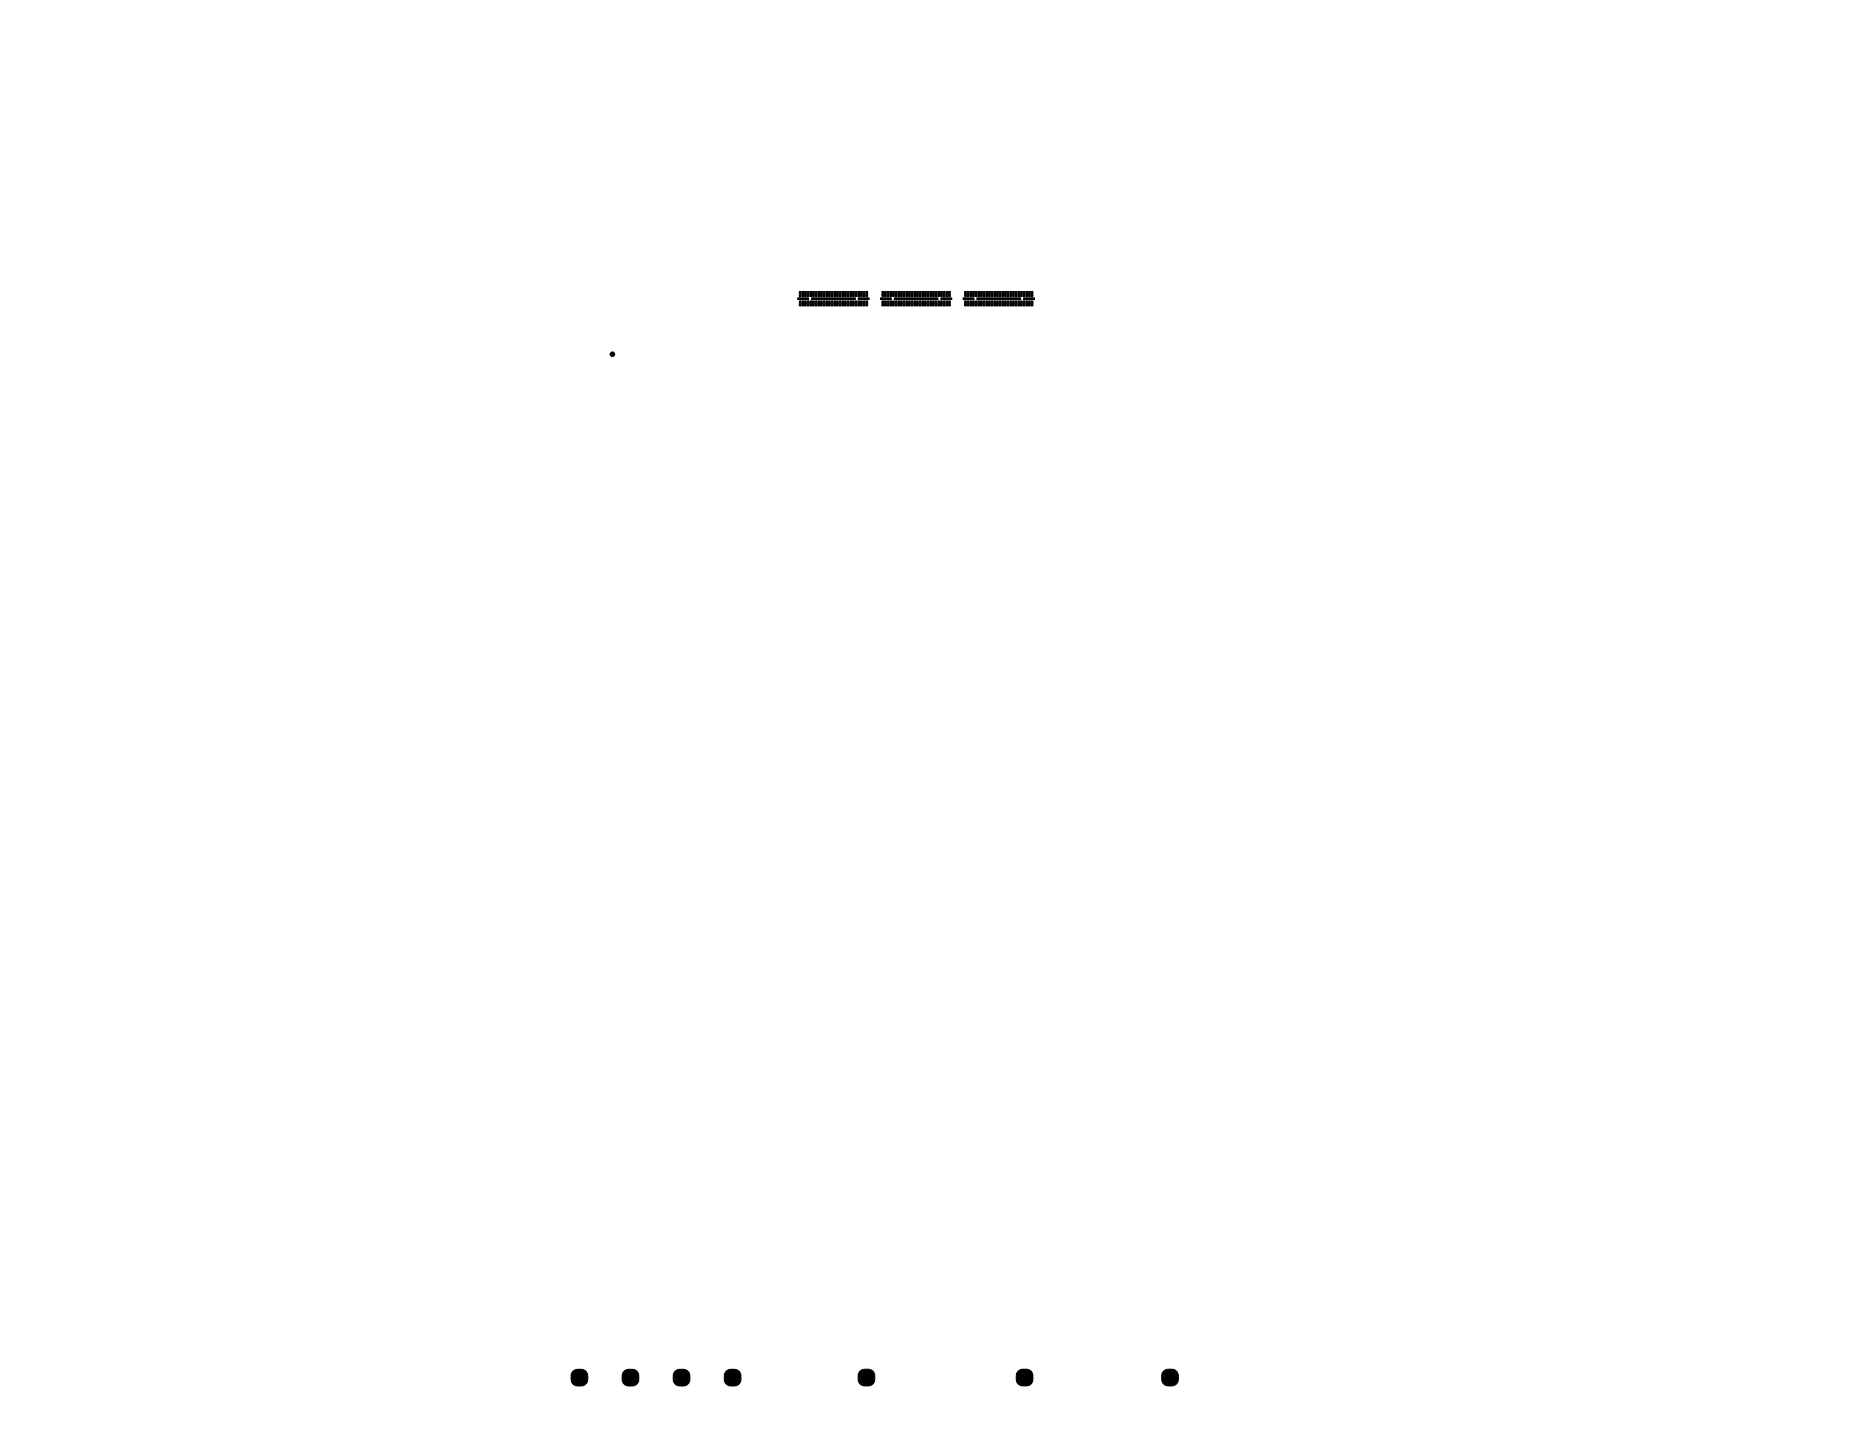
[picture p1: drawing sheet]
<svg xmlns="http://www.w3.org/2000/svg" width="559mm" height="432mm" viewBox="0 0 559 432" stroke-linecap="round" stroke-linejoin="round" font-family="sans-serif">
<g fill="#000" stroke="#000" stroke-width=".3">
<path d="M239.3 89.3h3.3v.5h-3.3zM239.7 87.4h.5v1.5h-.5zM239.7 90.2h.5v1.5h-.5zM240.5 87.4h.5v1.5h-.5zM240.5 90.2h.5v1.5h-.5zM241.3 87.4h.5v1.5h-.5zM241.3 90.2h.5v1.5h-.5zM242.1 87.4h.5v1.5h-.5zM242.1 90.2h.5v1.5h-.5zM242.9 87.4h.5v1.5h-.5zM242.9 90.2h.5v1.5h-.5zM243.4 89.3h13.2v.5h-13.2z"/>
<path d="M243.7 87.4h.5v1.5h-.5zM243.7 90.2h.5v1.5h-.5zM244.5 87.4h.5v1.5h-.5zM244.5 90.2h.5v1.5h-.5zM245.3 87.4h.5v1.5h-.5zM245.3 90.2h.5v1.5h-.5zM246.1 87.4h.5v1.5h-.5zM246.1 90.2h.5v1.5h-.5zM246.9 87.4h.5v1.5h-.5zM246.9 90.2h.5v1.5h-.5zM247.7 87.4h.5v1.5h-.5zM247.7 90.2h.5v1.5h-.5z"/>
<path d="M248.5 87.4h.5v1.5h-.5zM248.5 90.2h.5v1.5h-.5zM249.3 87.4h.5v1.5h-.5zM249.3 90.2h.5v1.5h-.5zM250.1 87.4h.5v1.5h-.5zM250.1 90.2h.5v1.5h-.5zM250.9 87.4h.5v1.5h-.5zM250.9 90.2h.5v1.5h-.5zM251.7 87.4h.5v1.5h-.5zM251.7 90.2h.5v1.5h-.5zM252.5 87.4h.5v1.5h-.5zM252.5 90.2h.5v1.5h-.5z"/>
<path d="M253.3 87.4h.5v1.5h-.5zM253.3 90.2h.5v1.5h-.5zM254.1 87.4h.5v1.5h-.5zM254.1 90.2h.5v1.5h-.5zM254.9 87.4h.5v1.5h-.5zM254.9 90.2h.5v1.5h-.5zM255.7 87.4h.5v1.5h-.5zM255.7 90.2h.5v1.5h-.5zM256.5 87.4h.5v1.5h-.5zM256.5 90.2h.5v1.5h-.5zM257.3 87.4h.5v1.5h-.5zM257.3 90.2h.5v1.5h-.5z"/>
<path d="M257.4 89.3h3.3v.5h-3.3zM258.1 87.4h.5v1.5h-.5zM258.1 90.2h.5v1.5h-.5zM258.9 87.4h.5v1.5h-.5zM258.9 90.2h.5v1.5h-.5zM259.7 87.4h.5v1.5h-.5zM259.7 90.2h.5v1.5h-.5zM264.1 89.3h3.3v.5h-3.3zM264.5 87.4h.5v1.5h-.5zM264.5 90.2h.5v1.5h-.5zM265.3 87.4h.5v1.5h-.5zM265.3 90.2h.5v1.5h-.5z"/>
<path d="M266.1 87.4h.5v1.5h-.5zM266.1 90.2h.5v1.5h-.5zM266.9 87.4h.5v1.5h-.5zM266.9 90.2h.5v1.5h-.5zM267.7 87.4h.5v1.5h-.5zM267.7 90.2h.5v1.5h-.5zM268.2 89.3h13.2v.5h-13.2zM268.5 87.4h.5v1.5h-.5zM268.5 90.2h.5v1.5h-.5zM269.3 87.4h.5v1.5h-.5zM269.3 90.2h.5v1.5h-.5zM270.1 87.4h.5v1.5h-.5z"/>
<path d="M270.1 90.2h.5v1.5h-.5zM270.9 87.4h.5v1.5h-.5zM270.9 90.2h.5v1.5h-.5zM271.7 87.4h.5v1.5h-.5zM271.7 90.2h.5v1.5h-.5zM272.5 87.4h.5v1.5h-.5zM272.5 90.2h.5v1.5h-.5zM273.3 87.4h.5v1.5h-.5zM273.3 90.2h.5v1.5h-.5zM274.1 87.4h.5v1.5h-.5zM274.1 90.2h.5v1.5h-.5zM274.9 87.4h.5v1.5h-.5z"/>
<path d="M274.9 90.2h.5v1.5h-.5zM275.7 87.4h.5v1.5h-.5zM275.7 90.2h.5v1.5h-.5zM276.5 87.4h.5v1.5h-.5zM276.5 90.2h.5v1.5h-.5zM277.3 87.4h.5v1.5h-.5zM277.3 90.2h.5v1.5h-.5zM278.1 87.4h.5v1.5h-.5zM278.1 90.2h.5v1.5h-.5zM278.9 87.4h.5v1.5h-.5zM278.9 90.2h.5v1.5h-.5zM279.7 87.4h.5v1.5h-.5z"/>
<path d="M279.7 90.2h.5v1.5h-.5zM280.5 87.4h.5v1.5h-.5zM280.5 90.2h.5v1.5h-.5zM281.3 87.4h.5v1.5h-.5zM281.3 90.2h.5v1.5h-.5zM282.1 87.4h.5v1.5h-.5zM282.1 90.2h.5v1.5h-.5zM282.2 89.3h3.3v.5h-3.3zM282.9 87.4h.5v1.5h-.5zM282.9 90.2h.5v1.5h-.5zM283.7 87.4h.5v1.5h-.5zM283.7 90.2h.5v1.5h-.5z"/>
<path d="M284.5 87.4h.5v1.5h-.5zM284.5 90.2h.5v1.5h-.5zM288.9 89.3h3.3v.5h-3.3zM289.3 87.4h.5v1.5h-.5zM289.3 90.2h.5v1.5h-.5zM290.1 87.4h.5v1.5h-.5zM290.1 90.2h.5v1.5h-.5zM290.9 87.4h.5v1.5h-.5zM290.9 90.2h.5v1.5h-.5zM291.7 87.4h.5v1.5h-.5zM291.7 90.2h.5v1.5h-.5zM292.5 87.4h.5v1.5h-.5z"/>
<path d="M292.5 90.2h.5v1.5h-.5zM293 89.3h13.2v.5h-13.2zM293.3 87.4h.5v1.5h-.5zM293.3 90.2h.5v1.5h-.5zM294.1 87.4h.5v1.5h-.5zM294.1 90.2h.5v1.5h-.5zM294.9 87.4h.5v1.5h-.5zM294.9 90.2h.5v1.5h-.5zM295.7 87.4h.5v1.5h-.5zM295.7 90.2h.5v1.5h-.5zM296.5 87.4h.5v1.5h-.5zM296.5 90.2h.5v1.5h-.5z"/>
<path d="M297.3 87.4h.5v1.5h-.5zM297.3 90.2h.5v1.5h-.5zM298.1 87.4h.5v1.5h-.5zM298.1 90.2h.5v1.5h-.5zM298.9 87.4h.5v1.5h-.5zM298.9 90.2h.5v1.5h-.5zM299.7 87.4h.5v1.5h-.5zM299.7 90.2h.5v1.5h-.5zM300.5 87.4h.5v1.5h-.5zM300.5 90.2h.5v1.5h-.5zM301.3 87.4h.5v1.5h-.5zM301.3 90.2h.5v1.5h-.5z"/>
<path d="M302.1 87.4h.5v1.5h-.5zM302.1 90.2h.5v1.5h-.5zM302.9 87.4h.5v1.5h-.5zM302.9 90.2h.5v1.5h-.5zM303.7 87.4h.5v1.5h-.5zM303.7 90.2h.5v1.5h-.5zM304.5 87.4h.5v1.5h-.5zM304.5 90.2h.5v1.5h-.5zM305.3 87.4h.5v1.5h-.5zM305.3 90.2h.5v1.5h-.5zM306.1 87.4h.5v1.5h-.5zM306.1 90.2h.5v1.5h-.5z"/>
<path d="M306.9 87.4h.5v1.5h-.5zM306.9 90.2h.5v1.5h-.5zM307 89.3h3.3v.5h-3.3zM307.7 87.4h.5v1.5h-.5zM307.7 90.2h.5v1.5h-.5zM308.5 87.4h.5v1.5h-.5zM308.5 90.2h.5v1.5h-.5zM309.3 87.4h.5v1.5h-.5zM309.3 90.2h.5v1.5h-.5zM171.9 411.2l.9-.6h1.5a1.97 1.97 0 0 1 2 2v1a1.97 1.97 0 0 1-2 2h-1a1.97 1.97 0 0 1-2-2v-1.5zM187.2 411.2l.9-.6h1.5a1.97 1.97 0 0 1 2 2v1a1.97 1.97 0 0 1-2 2h-1a1.97 1.97 0 0 1-2-2l.1-1.5zM202.5 411.2l1-.6h1.5a1.97 1.97 0 0 1 1.9 2v1a1.97 1.97 0 0 1-1.9 2h-1.1a1.97 1.97 0 0 1-2-2l.1-1.5z"/>
<path d="M217.8 411.2l1-.6h1.5a1.97 1.97 0 0 1 1.9 2v1a1.97 1.97 0 0 1-1.9 2h-1.1a1.97 1.97 0 0 1-2-2l.1-1.5zM258 411.2l.9-.6h1.5a1.97 1.97 0 0 1 2 1.9v1.1a1.97 1.97 0 0 1-2 2h-1a1.97 1.97 0 0 1-2-2v-1.5zM305.4 411.2l1-.6h1.5a1.97 1.97 0 0 1 1.9 1.9v1.1a1.97 1.97 0 0 1-1.9 2h-1.1a1.97 1.97 0 0 1-2-2l.1-1.5zM349 411.2l1-.6h1.5a1.97 1.97 0 0 1 1.9 1.9v1.1a1.97 1.97 0 0 1-1.9 2h-1.1a1.97 1.97 0 0 1-2-2l.1-1.5z"/>
<circle cx="183.7" cy="106.2" r=".69"/>
</g>
</svg>
